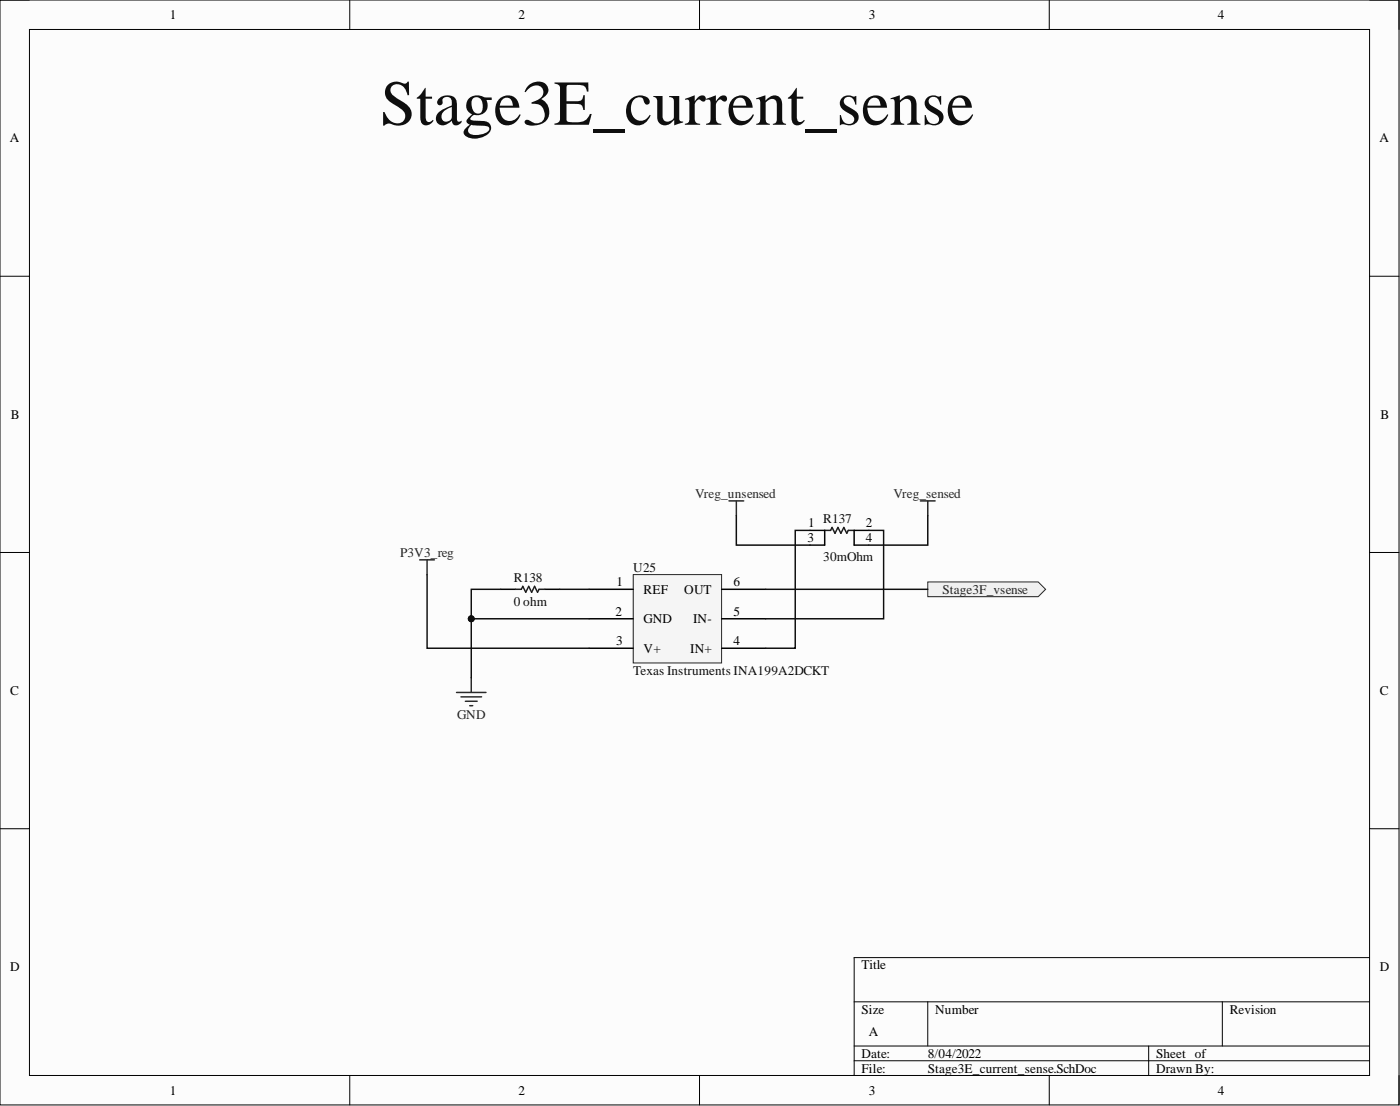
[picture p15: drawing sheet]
<svg xmlns="http://www.w3.org/2000/svg" width="241mm" height="190mm" viewBox="0 0 241 190" stroke-linecap="round" stroke-linejoin="round" font-family="sans-serif">
<defs><g id="words">
<text font-size="11" fill="#0e0e0e" x="65.6" y="21.5">Stage3E_current_sense</text>
<g font-size="2.3">
<text x="29.3" y="3.3">1</text>
<text x="89.3" y="3.3">2</text>
<text x="149.8" y="3.3">3</text>
<text x="209.9" y="3.3">4</text>
<text x="1.7" y="24.5">A</text>
<text x="237.7" y="24.5">A</text>
<text x="1.9" y="72.2">B</text>
<text x="237.9" y="72.2">B</text>
<text x="139.2" y="93.4">3</text>
<text x="139.3" y="90.8">1</text>
<text x="149.2" y="90.8">2</text>
<text x="149.2" y="93.4">4</text>
<text x="106.3" y="101">1</text>
<text x="126.4" y="101">6</text>
<text x="106.1" y="106.1">2</text>
<text x="110.9" y="102.3">REF</text>
<text x="110.9" y="107.3">GND</text>
<text x="117.9" y="102.3">OUT</text>
<text x="119.5" y="107.3">IN-</text>
<text x="126.4" y="106.1">5</text>
<text x="106.2" y="111.1">3</text>
<text x="110.9" y="112.4">V+</text>
<text x="119" y="112.4">IN+</text>
<text x="126.4" y="111.1">4</text>
<text x="1.8" y="119.7">C</text>
<text x="237.8" y="119.7">C</text>
<text x="1.8" y="167.3">D</text>
<text x="148.5" y="167">Title</text>
<text x="237.8" y="167.3">D</text>
<text x="148.5" y="174.6">Size</text>
<text x="149.8" y="178.4">A</text>
<text x="161.2" y="174.6">Number</text>
<text x="211.9" y="174.6">Revision</text>
<text x="148.5" y="182.2">Date:</text>
<text x="148.5" y="184.7">File:</text>
<text x="159.9" y="182.2">8/04/2022</text>
<text x="159.9" y="184.7">Stage3E_current_sense.SchDoc</text>
<text x="199.3" y="182.2">Sheet of</text>
<text x="199.3" y="184.7">Drawn By:</text>
<text x="29.3" y="188.5">1</text>
<text x="89.3" y="188.5">2</text>
<text x="149.8" y="188.5">3</text>
<text x="209.9" y="188.5">4</text>
</g>
<g font-size="2.3" fill="#262626">
<text x="119.8" y="85.8">Vreg_unsensed</text>
<text x="154" y="85.8">Vreg_sensed</text>
<text x="69" y="95.9">P3V3_reg</text>
<text x="162.4" y="102.3">Stage3F_vsense</text>
<text x="78.8" y="123.8">GND</text>
</g>
<g font-size="2.3" fill="#0e0e0e">
<text x="141.9" y="90.1">R137</text>
<text x="88.6" y="100.2">R138</text>
<text x="109.1" y="98.5">U25</text>
<text x="141.9" y="96.7">30mOhm</text>
<text x="88.6" y="104.3">0 ohm</text>
<text x="109.1" y="116.2">Texas Instruments INA199A2DCKT</text>
</g>
</g></defs>
<path d="M0 0h241.1v190.3h-241.1z" fill-rule="evenodd" fill="#fcfcfc"/>
<path d="M0 0h241.1v190.3h-241.1z" fill="none" stroke="#000" stroke-width=".17"/>
<path d="M5.1 5.1h231v180.1h-231z" fill-rule="evenodd" fill="#fcfcfc"/>
<g fill="none" stroke="#000" stroke-width=".17">
<path d="M0 0h5.1M5.1 5.1h231v180.1h-231zM60.3 0v5.1M120.6 0v5.1M180.8 0v5.1M236.1 0h5v5.1M0 47.6h5.1M236.1 47.6h5M0 95.2h5.1M236.1 95.2h5M0 142.7h5.1M236.1 142.7h5"/>
<path d="M147.2 172.6h88.9M159.9 172.6v7.6M210.7 172.6v7.6M236.1 164.9h-88.9v20.3M60.3 185.2v5.1M120.6 185.2v5.1M147.2 180.2h88.9M147.2 182.7h88.9M180.8 185.2v5.1M198 180.2v5M241.1 185.2v5.1"/>
</g>
<path d="M109.1 99h15.3v15.2h-15.3z" fill-rule="evenodd" fill="#f5f5f5"/>
<path d="M109.1 99h15.3v15.2h-15.3z" fill="none" stroke="#262626" stroke-width=".17"/>
<path d="M139.6 91.4h2.5v2.5h-2.5M149.8 91.4h-2.6v2.5h2.6M86.3 101.5h2.5M93.9 101.5h2.6M101.5 101.5h7.6M101.5 106.6h7.6M101.5 111.7h7.6M124.4 101.5h7.6M124.4 106.6h7.6M124.4 111.7h7.6" fill="none" stroke="#000" stroke-width=".25"/>
<path d="M72.3 96.4h2.6M73.6 96.4v2.6M125.6 86.3h2.6M126.9 86.3v2.5M158.6 86.3h2.6M159.9 86.3v2.5M78.7 119.3h5.1M81.2 116.7v2.6M79.4 120h3.6M80.2 120.8h2M81 121.6h.5" fill="none" stroke="#262626" stroke-width=".25"/>
<path d="M142.1 91.4h1.1l.2-.6 .5 1.1 .5-1.1 .5 1.1 .5-1.1 .5 1.1 .3-.5h1M88.8 101.5h1.1l.2-.5 .5 1 .5-1 .5 1 .5-1 .5 1 .3-.5h1" fill="none" stroke="#1c1c1c" stroke-width=".25"/>
<path d="M159.9 100.2h19l1.3 1.3-1.3 1.3h-19z" fill-rule="evenodd" fill="#f0f0f0"/>
<path d="M159.9 100.2h19l1.3 1.3-1.3 1.3h-19z" fill="none" stroke="#262626" stroke-width=".17"/>
<path d="M73.6 99v12.7h27.9M101.5 106.6h-20.3v10.1" fill="none" stroke="#0e0e0e" stroke-width=".25"/>
<circle cx="81.2" cy="106.6" r=".51" fill="#0e0e0e"/>
<circle cx="81.2" cy="106.6" r=".51" fill="none" stroke="#0e0e0e" stroke-width=".17"/>
<path d="M86.3 101.5h-5.1v5.1M132 101.5h27.9" fill="none" stroke="#0e0e0e" stroke-width=".25"/>
<circle cx="81.2" cy="106.6" r=".51" fill="#0e0e0e"/>
<circle cx="81.2" cy="106.6" r=".51" fill="none" stroke="#0e0e0e" stroke-width=".17"/>
<path d="M126.9 88.8v5.1h12.7M139.6 91.4h-2.5v20.3h-5.1M149.8 91.4h2.5v15.2h-20.3M159.9 88.8v5.1h-10.1M96.5 101.5h5" fill="none" stroke="#0e0e0e" stroke-width=".25"/>
<use href="#words"/>
</svg>
